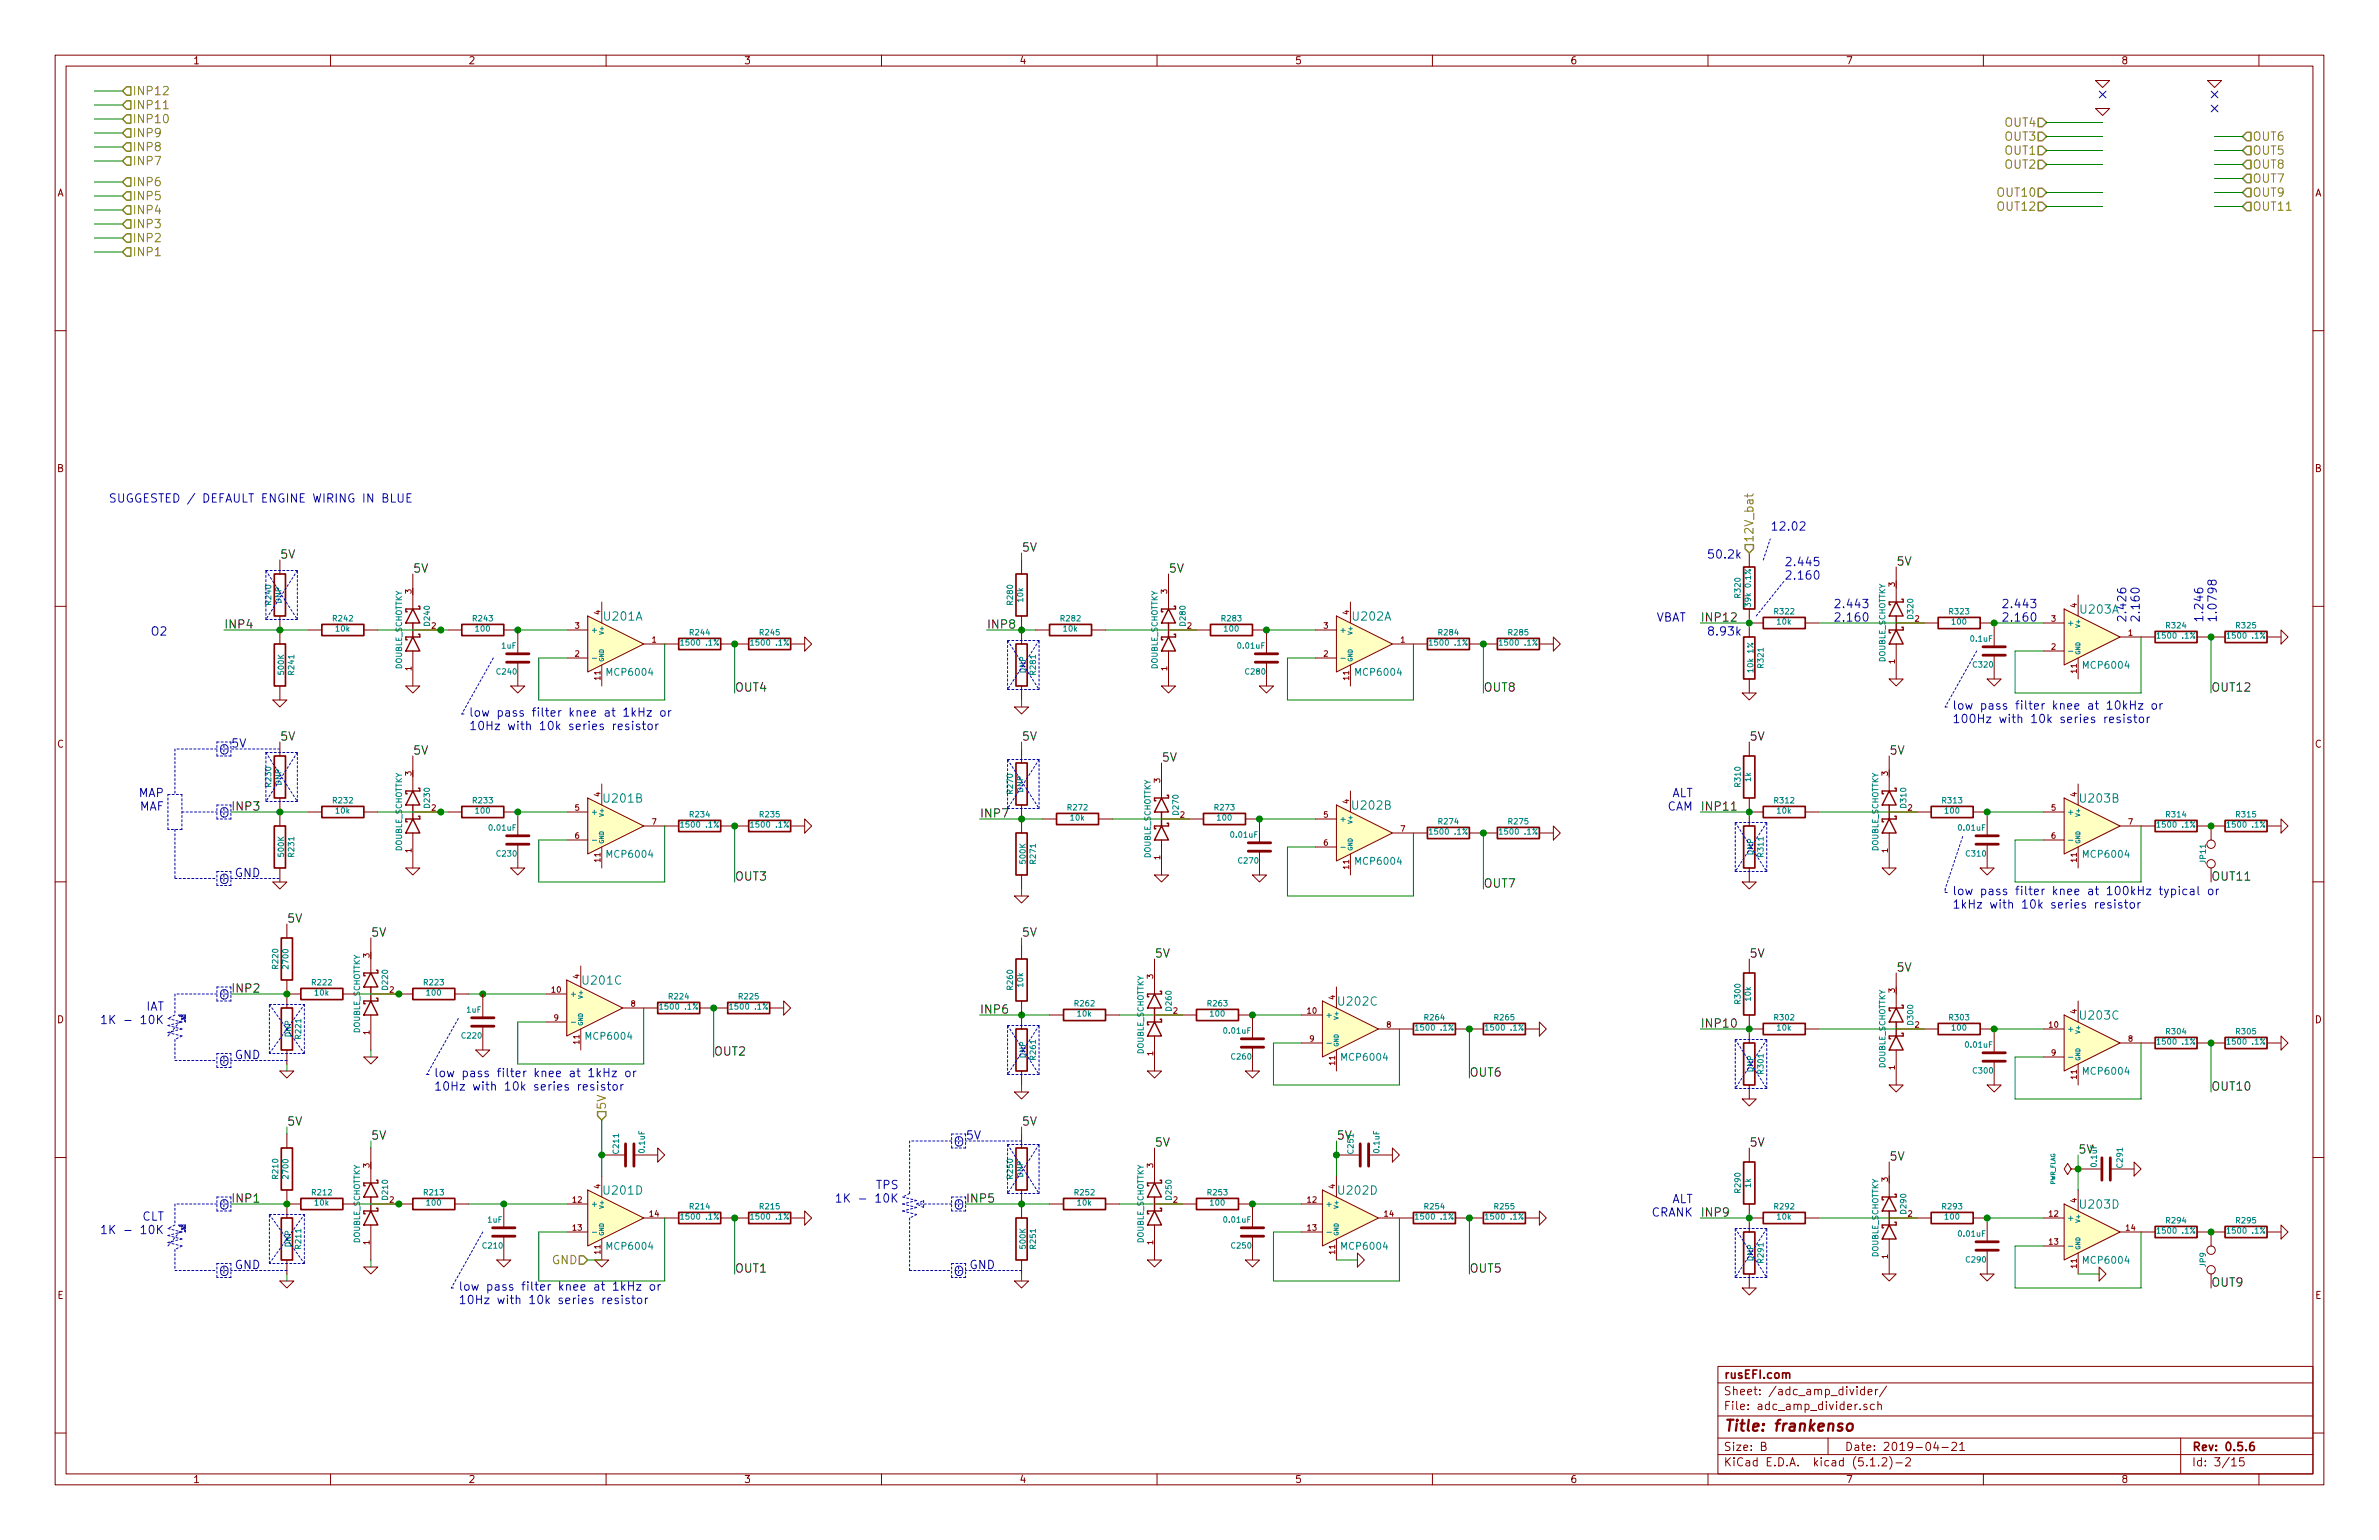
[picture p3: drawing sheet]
<svg xmlns="http://www.w3.org/2000/svg" width="432mm" height="279mm" viewBox="0 0 432 279" stroke-linecap="round" stroke-linejoin="round" font-family="sans-serif">
<defs><g id="words">
<g font-size="3.5" fill="#0000c2">
<text x="39.5" y="136.9">o</text>
<text x="39.5" y="148.4">o</text>
<text x="39.5" y="160.4">o</text>
<text x="39.5" y="181.4">o</text>
<text x="39.5" y="193.4">o</text>
<text x="172.8" y="208.1">o</text>
<text x="39.5" y="219.5">o</text>
<text x="172.8" y="219.5">o</text>
<text x="39.5" y="231.5">o</text>
<text x="172.8" y="231.5">o</text>
</g>
<text font-size="2.8" fill="#840000" x="312.8" y="259.7">Title: frankenso</text>
<g font-size="2.1" fill="#848400">
<text x="24" y="17.3">INP12</text>
<text x="24" y="19.8">INP11</text>
<text x="24" y="22.4">INP10</text>
<text x="364" y="23">OUT4</text>
<text x="24" y="24.9">INP9</text>
<text x="24" y="27.4">INP8</text>
<text x="24" y="30">INP7</text>
<text x="364" y="25.5">OUT3</text>
<text x="364" y="28.1">OUT1</text>
<text x="408.8" y="25.5">OUT6</text>
<text x="408.8" y="28.1">OUT5</text>
<text x="24" y="33.8">INP6</text>
<text x="362.9" y="35.7">OUT10</text>
<text x="364" y="30.6">OUT2</text>
<text x="408.8" y="30.6">OUT8</text>
<text x="408.8" y="33.1">OUT7</text>
<text x="408.8" y="35.7">OUT9</text>
<text x="24" y="36.3">INP5</text>
<text x="24" y="38.9">INP4</text>
<text x="24" y="41.4">INP3</text>
<text x="362.9" y="38.2">OUT12</text>
<text x="408.8" y="38.2">OUT11</text>
<text x="24" y="43.9">INP2</text>
<text x="24" y="46.5">INP1</text>
<text x="318.3" y="98.6" transform="rotate(-90 318.3 98.6)">12V_bat</text>
<text x="110" y="201.4" transform="rotate(-90 110 201.4)">5V</text>
<text x="100.2" y="229.4">GND</text>
</g>
<g font-size="2.1" fill="#0000c2">
<text x="19.7" y="91.2">SUGGESTED / DEFAULT ENGINE WIRING IN BLUE</text>
<text x="310.9" y="101.3">50.2k</text>
<text x="321.3" y="96.3">12.02</text>
<text x="323.8" y="102.7">2.445</text>
<text x="323.8" y="105.2">2.160</text>
<text x="300.3" y="112.8">VBAT</text>
<text x="332.7" y="110.3">2.443</text>
<text x="332.7" y="112.8">2.160</text>
<text x="363.2" y="110.3">2.443</text>
<text x="363.2" y="112.8">2.160</text>
<text x="385.9" y="113" transform="rotate(-90 385.9 113)">2.426</text>
<text x="388.4" y="113" transform="rotate(-90 388.4 113)">2.160</text>
<text x="399.9" y="113" transform="rotate(-90 399.9 113)">1.246</text>
<text x="402.3" y="113" transform="rotate(-90 402.3 113)">1.0798</text>
<text x="27.7" y="115.3">O2</text>
<text x="310.9" y="115.3">8.93k</text>
<text x="85.1" y="130">low pass filter knee at 1kHz or</text>
<text x="354.3" y="128.8">low pass filter knee at 10kHz or</text>
<text x="354.3" y="131.2">100Hz with 10k series resistor</text>
<text x="41.9" y="135.6">5V</text>
<text x="85.1" y="132.5">10Hz with 10k series resistor</text>
<text x="25.1" y="144.6">MAP</text>
<text x="25.2" y="147.1">MAF</text>
<text x="302.5" y="147.1">CAM INP11</text>
<text x="303.2" y="144.6">ALT</text>
<text x="42.5" y="159.1">GND</text>
<text x="354.3" y="162.4">low pass filter knee at 100kHz typical or</text>
<text x="354.3" y="164.8">1kHz with 10k series resistor</text>
<text x="21.4" y="185.8">1K - 10K</text>
<text x="26.4" y="183.4">IAT</text>
<text x="42.5" y="192.2">GND</text>
<text x="78.7" y="195.4">low pass filter knee at 1kHz or</text>
<text x="78.7" y="197.9">10Hz with 10k series resistor</text>
<text x="175.3" y="206.8">5V</text>
<text x="159.1" y="215.7">TPS</text>
<text x="25.7" y="221.5">CLT</text>
<text x="154.7" y="218.2">1K - 10K</text>
<text x="299.7" y="220.7">CRANK</text>
<text x="303.2" y="218.3">ALT</text>
<text x="21.4" y="223.9">1K - 10K</text>
<text x="42.5" y="230.3">GND</text>
<text x="175.9" y="230.3">GND</text>
<text x="83.2" y="234.2">low pass filter knee at 1kHz or</text>
<text x="83.2" y="236.6">10Hz with 10k series resistor</text>
</g>
<g font-size="2.1">
<text x="50.8" y="101.3">5V</text>
<text x="185.4" y="100.1">5V</text>
<text x="74.9" y="103.9">5V</text>
<text x="212.1" y="103.9">5V</text>
<text x="344.2" y="102.6">5V</text>
<text x="308.6" y="112.8">INP12</text>
<text x="40.6" y="114">INP4</text>
<text x="179.1" y="114">INP8</text>
<text x="133.3" y="125.5">OUT4</text>
<text x="269.2" y="125.5">OUT8</text>
<text x="401.3" y="125.5">OUT12</text>
<text x="50.8" y="134.4">5V</text>
<text x="74.9" y="136.9">5V</text>
<text x="185.4" y="134.4">5V</text>
<text x="317.5" y="134.4">5V</text>
<text x="342.9" y="136.9">5V</text>
<text x="210.8" y="138.2">5V</text>
<text x="41.9" y="147.1">INP3</text>
<text x="177.8" y="148.3">INP7</text>
<text x="133.3" y="159.8">OUT3</text>
<text x="269.2" y="161">OUT7</text>
<text x="52.1" y="167.4">5V</text>
<text x="67.3" y="169.9">5V</text>
<text x="185.4" y="169.9">5V</text>
<text x="209.5" y="173.7">5V</text>
<text x="317.5" y="173.7">5V</text>
<text x="344.2" y="176.3">5V</text>
<text x="41.9" y="180.1">INP2</text>
<text x="177.8" y="183.9">INP6</text>
<text x="129.5" y="191.5">OUT2</text>
<text x="308.6" y="186.4">INP10</text>
<text x="266.7" y="195.3">OUT6</text>
<text x="401.3" y="197.9">OUT10</text>
<text x="52.1" y="204.2">5V</text>
<text x="67.3" y="206.8">5V</text>
<text x="185.4" y="204.2">5V</text>
<text x="209.5" y="208">5V</text>
<text x="242.6" y="206.8">5V</text>
<text x="317.5" y="208">5V</text>
<text x="377.2" y="209.3">5V</text>
<text x="342.9" y="210.6">5V</text>
<text x="41.9" y="218.2">INP1</text>
<text x="175.3" y="218.2">INP5</text>
<text x="308.6" y="220.7">INP9</text>
<text x="133.3" y="230.9">OUT1</text>
<text x="266.7" y="230.9">OUT5</text>
</g>
<g font-size="2.1" fill="#008484">
<text x="109.7" y="112.6">U201A</text>
<text x="245.6" y="112.6">U202A</text>
<text x="377.7" y="111.3">U203A</text>
<text x="109.7" y="145.6">U201B</text>
<text x="245.6" y="146.9">U202B</text>
<text x="377.7" y="145.6">U203B</text>
<text x="105.9" y="178.6">U201C</text>
<text x="243.1" y="182.4">U202C</text>
<text x="377.7" y="185">U203C</text>
<text x="109.7" y="216.7">U201D</text>
<text x="243.1" y="216.7">U202D</text>
<text x="377.7" y="219.3">U203D</text>
</g>
<g font-size="2.1" fill="#840000">
<text x="401.3" y="159.8">OUT11</text>
<text x="401.3" y="233.4">OUT9</text>
<text x="312.8" y="250.1">rusEFI.com</text>
<text x="312.8" y="255.8">File: adc_amp_divider.sch</text>
<text x="312.8" y="253.1">Sheet: /adc_amp_divider/</text>
<text x="312.8" y="263.2">Size: B</text>
<text x="334.8" y="263.2">Date: 2019-04-21</text>
<text x="397.8" y="263.2">Rev: 0.5.6</text>
<text x="312.8" y="266">KiCad E.D.A. kicad (5.1.2)-2</text>
<text x="397.8" y="266">Id: 3/15</text>
</g>
<g font-size="1.8" fill="#840000">
<text x="35" y="11.6">1</text>
<text x="85" y="11.6">2</text>
<text x="135" y="11.6">3</text>
<text x="185" y="11.6">4</text>
<text x="235" y="11.6">5</text>
<text x="285" y="11.6">6</text>
<text x="335" y="11.6">7</text>
<text x="385" y="11.6">8</text>
<text x="10.4" y="35.6">A</text>
<text x="420.2" y="35.6">A</text>
<text x="10.4" y="85.6">B</text>
<text x="420.2" y="85.6">B</text>
<text x="10.4" y="135.6">C</text>
<text x="420.2" y="135.6">C</text>
<text x="10.4" y="185.6">D</text>
<text x="420.2" y="185.6">D</text>
<text x="10.4" y="235.6">E</text>
<text x="420.2" y="235.6">E</text>
<text x="35" y="269">1</text>
<text x="85" y="269">2</text>
<text x="135" y="269">3</text>
<text x="185" y="269">4</text>
<text x="235" y="269">5</text>
<text x="285" y="269">6</text>
<text x="335" y="269">7</text>
<text x="385" y="269">8</text>
</g>
<g font-size="1.8" fill="#008484">
<text x="110.4" y="122.6">MCP6004</text>
<text x="246.3" y="122.6">MCP6004</text>
<text x="378.3" y="121.3">MCP6004</text>
<text x="110.4" y="155.6">MCP6004</text>
<text x="378.3" y="155.6">MCP6004</text>
<text x="246.3" y="156.9">MCP6004</text>
<text x="106.6" y="188.6">MCP6004</text>
<text x="243.7" y="192.5">MCP6004</text>
<text x="378.3" y="195">MCP6004</text>
<text x="110.4" y="226.7">MCP6004</text>
<text x="243.7" y="226.7">MCP6004</text>
<text x="378.3" y="229.3">MCP6004</text>
</g>
<g font-size="1.4" fill="#840000">
<text x="74.7" y="107.7" transform="rotate(-90 74.7 107.7)">3</text>
<text x="211.8" y="107.7" transform="rotate(-90 211.8 107.7)">3</text>
<text x="343.9" y="106.4" transform="rotate(-90 343.9 106.4)">3</text>
<text x="109" y="111.5" transform="rotate(-90 109 111.5)">4</text>
<text x="244.9" y="111.5" transform="rotate(-90 244.9 111.5)">4</text>
<text x="347.6" y="112.8">2</text>
<text x="372.4" y="112.8">3</text>
<text x="376.9" y="110.2" transform="rotate(-90 376.9 110.2)">4</text>
<text x="78.4" y="114">2</text>
<text x="104.4" y="119.1">2</text>
<text x="104.4" y="114">3</text>
<text x="118.4" y="116.6">1</text>
<text x="215.5" y="114">2</text>
<text x="240.3" y="119.1">2</text>
<text x="240.3" y="114">3</text>
<text x="254.3" y="116.6">1</text>
<text x="372.4" y="117.9">2</text>
<text x="386.3" y="115.3">1</text>
<text x="74.7" y="121.7" transform="rotate(-90 74.7 121.7)">1</text>
<text x="109" y="123.3" transform="rotate(-90 109 123.3)">11</text>
<text x="211.8" y="121.7" transform="rotate(-90 211.8 121.7)">1</text>
<text x="244.9" y="123.3" transform="rotate(-90 244.9 123.3)">11</text>
<text x="343.9" y="120.4" transform="rotate(-90 343.9 120.4)">1</text>
<text x="376.9" y="122.1" transform="rotate(-90 376.9 122.1)">11</text>
<text x="74.7" y="140.7" transform="rotate(-90 74.7 140.7)">3</text>
<text x="210.6" y="142" transform="rotate(-90 210.6 142)">3</text>
<text x="342.6" y="140.7" transform="rotate(-90 342.6 140.7)">3</text>
<text x="78.4" y="147.1">2</text>
<text x="104.4" y="147.1">5</text>
<text x="109" y="144.5" transform="rotate(-90 109 144.5)">4</text>
<text x="118.4" y="149.6">7</text>
<text x="214.2" y="148.3">2</text>
<text x="240.3" y="148.3">5</text>
<text x="244.9" y="145.8" transform="rotate(-90 244.9 145.8)">4</text>
<text x="346.3" y="147.1">2</text>
<text x="372.4" y="147.1">5</text>
<text x="376.9" y="144.5" transform="rotate(-90 376.9 144.5)">4</text>
<text x="386.3" y="149.6">7</text>
<text x="74.7" y="154.7" transform="rotate(-90 74.7 154.7)">1</text>
<text x="104.4" y="152.1">6</text>
<text x="210.6" y="156" transform="rotate(-90 210.6 156)">1</text>
<text x="240.3" y="153.4">6</text>
<text x="254.3" y="150.9">7</text>
<text x="342.6" y="154.7" transform="rotate(-90 342.6 154.7)">1</text>
<text x="372.4" y="152.1">6</text>
<text x="109" y="156.4" transform="rotate(-90 109 156.4)">11</text>
<text x="244.9" y="157.6" transform="rotate(-90 244.9 157.6)">11</text>
<text x="376.9" y="156.4" transform="rotate(-90 376.9 156.4)">11</text>
<text x="67.1" y="173.7" transform="rotate(-90 67.1 173.7)">3</text>
<text x="105.2" y="177.5" transform="rotate(-90 105.2 177.5)">4</text>
<text x="209.3" y="177.5" transform="rotate(-90 209.3 177.5)">3</text>
<text x="70.7" y="180.1">2</text>
<text x="100.2" y="180.1">10</text>
<text x="100.6" y="185.2">9</text>
<text x="114.6" y="182.6">8</text>
<text x="213" y="183.9">2</text>
<text x="237.3" y="183.9">10</text>
<text x="242.3" y="181.4" transform="rotate(-90 242.3 181.4)">4</text>
<text x="343.9" y="180.1" transform="rotate(-90 343.9 180.1)">3</text>
<text x="376.9" y="183.9" transform="rotate(-90 376.9 183.9)">4</text>
<text x="67.1" y="187.7" transform="rotate(-90 67.1 187.7)">1</text>
<text x="105.2" y="189.4" transform="rotate(-90 105.2 189.4)">11</text>
<text x="209.3" y="191.5" transform="rotate(-90 209.3 191.5)">1</text>
<text x="237.7" y="189">9</text>
<text x="251.7" y="186.4">8</text>
<text x="347.6" y="186.4">2</text>
<text x="372" y="186.4">10</text>
<text x="372.4" y="191.5">9</text>
<text x="386.3" y="189">8</text>
<text x="242.3" y="193.2" transform="rotate(-90 242.3 193.2)">11</text>
<text x="343.9" y="194.1" transform="rotate(-90 343.9 194.1)">1</text>
<text x="376.9" y="195.7" transform="rotate(-90 376.9 195.7)">11</text>
<text x="67.1" y="211.8" transform="rotate(-90 67.1 211.8)">3</text>
<text x="109" y="215.6" transform="rotate(-90 109 215.6)">4</text>
<text x="209.3" y="211.8" transform="rotate(-90 209.3 211.8)">3</text>
<text x="242.3" y="215.6" transform="rotate(-90 242.3 215.6)">4</text>
<text x="342.6" y="214.4" transform="rotate(-90 342.6 214.4)">3</text>
<text x="70.7" y="218.2">2</text>
<text x="104" y="218.2">12</text>
<text x="118" y="220.7">14</text>
<text x="213" y="218.2">2</text>
<text x="237.3" y="218.2">12</text>
<text x="251.3" y="220.7">14</text>
<text x="346.3" y="220.7">2</text>
<text x="372" y="220.7">12</text>
<text x="376.9" y="218.2" transform="rotate(-90 376.9 218.2)">4</text>
<text x="67.1" y="225.8" transform="rotate(-90 67.1 225.8)">1</text>
<text x="104" y="223.3">13</text>
<text x="109" y="227.5" transform="rotate(-90 109 227.5)">11</text>
<text x="209.3" y="225.8" transform="rotate(-90 209.3 225.8)">1</text>
<text x="237.3" y="223.3">13</text>
<text x="242.3" y="227.5" transform="rotate(-90 242.3 227.5)">11</text>
<text x="372" y="225.8">13</text>
<text x="385.9" y="223.3">14</text>
<text x="342.6" y="228.3" transform="rotate(-90 342.6 228.3)">1</text>
<text x="376.9" y="230" transform="rotate(-90 376.9 230)">11</text>
</g>
<g font-size="1.4" fill="#008484">
<text x="49.2" y="109.6" transform="rotate(-90 49.2 109.6)">R240</text>
<text x="51.1" y="109.5" transform="rotate(-90 51.1 109.5)">DNP</text>
<text x="60.6" y="112.7">R242</text>
<text x="78" y="113.4" transform="rotate(-90 78 113.4)">D240</text>
<text x="86" y="112.7">R243</text>
<text x="183.8" y="109.6" transform="rotate(-90 183.8 109.6)">R280</text>
<text x="185.7" y="109.1" transform="rotate(-90 185.7 109.1)">10k</text>
<text x="192.6" y="112.7">R282</text>
<text x="215.2" y="113.4" transform="rotate(-90 215.2 113.4)">D280</text>
<text x="221.8" y="112.7">R283</text>
<text x="315.9" y="108.4" transform="rotate(-90 315.9 108.4)">R320</text>
<text x="317.8" y="109.7" transform="rotate(-90 317.8 109.7)">39k 0.1%</text>
<text x="322.2" y="111.5">R322</text>
<text x="322.6" y="113.3">10k</text>
<text x="347.3" y="112.2" transform="rotate(-90 347.3 112.2)">D320</text>
<text x="353.9" y="111.5">R323</text>
<text x="354.4" y="113.3">100</text>
<text x="375.2" y="113.5">+</text>
<text x="393.3" y="114">R324</text>
<text x="406" y="114">R325</text>
<text x="61" y="114.6">10k</text>
<text x="86.4" y="114.6">100</text>
<text x="91.1" y="117.7">1uF</text>
<text x="107.2" y="114.8">+</text>
<text x="124" y="117.1">1500 .1%</text>
<text x="125.3" y="115.3">R244</text>
<text x="136.7" y="117.1">1500 .1%</text>
<text x="138" y="115.3">R245</text>
<text x="193.1" y="114.6">10k</text>
<text x="222.3" y="114.6">100</text>
<text x="224.8" y="117.7">0.01uF</text>
<text x="243.1" y="114.8">+</text>
<text x="259.9" y="117.1">1500 .1%</text>
<text x="261.2" y="115.3">R284</text>
<text x="272.6" y="117.1">1500 .1%</text>
<text x="273.9" y="115.3">R285</text>
<text x="357.8" y="116.4">0.1uF</text>
<text x="392" y="115.8">1500 .1%</text>
<text x="404.7" y="115.8">1500 .1%</text>
<text x="51.5" y="122.3" transform="rotate(-90 51.5 122.3)">500K</text>
<text x="53.4" y="122.3" transform="rotate(-90 53.4 122.3)">R241</text>
<text x="72.9" y="121.6" transform="rotate(-90 72.9 121.6)">DOUBLE_SCHOTTKY</text>
<text x="90.3" y="122.4">C240</text>
<text x="186.2" y="122.1" transform="rotate(-90 186.2 122.1)">DNP</text>
<text x="188" y="122.3" transform="rotate(-90 188 122.3)">R281</text>
<text x="210.1" y="121.6" transform="rotate(-90 210.1 121.6)">DOUBLE_SCHOTTKY</text>
<text x="226.2" y="122.4">C280</text>
<text x="318.2" y="121.7" transform="rotate(-90 318.2 121.7)">10k 1%</text>
<text x="320.1" y="121.1" transform="rotate(-90 320.1 121.1)">R321</text>
<text x="342.2" y="120.3" transform="rotate(-90 342.2 120.3)">DOUBLE_SCHOTTKY</text>
<text x="358.2" y="121.1">C320</text>
<text x="49.2" y="142.6" transform="rotate(-90 49.2 142.6)">R230</text>
<text x="51.1" y="142.5" transform="rotate(-90 51.1 142.5)">DNP</text>
<text x="183.8" y="143.9" transform="rotate(-90 183.8 143.9)">R270</text>
<text x="185.7" y="143.8" transform="rotate(-90 185.7 143.8)">DNP</text>
<text x="315.9" y="142.6" transform="rotate(-90 315.9 142.6)">R310</text>
<text x="317.8" y="141.8" transform="rotate(-90 317.8 141.8)">1k</text>
<text x="60.6" y="145.7">R232</text>
<text x="61" y="147.6">10k</text>
<text x="78" y="146.5" transform="rotate(-90 78 146.5)">D230</text>
<text x="86" y="145.7">R233</text>
<text x="86.4" y="147.6">100</text>
<text x="107.2" y="147.8">+</text>
<text x="125.3" y="148.3">R234</text>
<text x="138" y="148.3">R235</text>
<text x="193.9" y="147">R272</text>
<text x="194.4" y="148.9">10k</text>
<text x="213.9" y="147.7" transform="rotate(-90 213.9 147.7)">D270</text>
<text x="220.6" y="147">R273</text>
<text x="221.1" y="148.9">100</text>
<text x="243.1" y="149.1">+</text>
<text x="261.2" y="149.6">R274</text>
<text x="273.9" y="149.6">R275</text>
<text x="322.2" y="145.7">R312</text>
<text x="322.6" y="147.6">10k</text>
<text x="346" y="146.5" transform="rotate(-90 346 146.5)">D310</text>
<text x="352.7" y="145.7">R313</text>
<text x="353.1" y="147.6">100</text>
<text x="375.2" y="147.8">+</text>
<text x="393.3" y="148.3">R314</text>
<text x="406" y="148.3">R315</text>
<text x="51.5" y="155.3" transform="rotate(-90 51.5 155.3)">500K</text>
<text x="53.4" y="155.3" transform="rotate(-90 53.4 155.3)">R231</text>
<text x="72.9" y="154.6" transform="rotate(-90 72.9 154.6)">DOUBLE_SCHOTTKY</text>
<text x="88.9" y="150.7">0.01uF</text>
<text x="90.3" y="155.4">C230</text>
<text x="124" y="150.1">1500 .1%</text>
<text x="136.7" y="150.1">1500 .1%</text>
<text x="208.8" y="155.9" transform="rotate(-90 208.8 155.9)">DOUBLE_SCHOTTKY</text>
<text x="223.5" y="152">0.01uF</text>
<text x="259.9" y="151.4">1500 .1%</text>
<text x="272.6" y="151.4">1500 .1%</text>
<text x="318.2" y="155.1" transform="rotate(-90 318.2 155.1)">DNP</text>
<text x="320.1" y="155.3" transform="rotate(-90 320.1 155.3)">R311</text>
<text x="340.9" y="154.6" transform="rotate(-90 340.9 154.6)">DOUBLE_SCHOTTKY</text>
<text x="355.6" y="150.7">0.01uF</text>
<text x="357" y="155.4">C310</text>
<text x="392" y="150.1">1500 .1%</text>
<text x="404.7" y="150.1">1500 .1%</text>
<text x="186.2" y="156.6" transform="rotate(-90 186.2 156.6)">500K</text>
<text x="188" y="156.6" transform="rotate(-90 188 156.6)">R271</text>
<text x="224.9" y="156.7">C270</text>
<text x="400.4" y="156.6" transform="rotate(-90 400.4 156.6)">JP11</text>
<text x="50.5" y="175.7" transform="rotate(-90 50.5 175.7)">R220</text>
<text x="52.3" y="175.6" transform="rotate(-90 52.3 175.6)">2700</text>
<text x="56.7" y="178.8">R222</text>
<text x="70.4" y="179.5" transform="rotate(-90 70.4 179.5)">D220</text>
<text x="77.1" y="178.8">R223</text>
<text x="183.8" y="179.5" transform="rotate(-90 183.8 179.5)">R260</text>
<text x="185.7" y="179" transform="rotate(-90 185.7 179)">10k</text>
<text x="57.2" y="180.6">10k</text>
<text x="77.5" y="180.6">100</text>
<text x="84.8" y="183.7">1uF</text>
<text x="103.4" y="180.8">+</text>
<text x="120.2" y="183.2">1500 .1%</text>
<text x="121.5" y="181.3">R224</text>
<text x="132.9" y="183.2">1500 .1%</text>
<text x="134.2" y="181.3">R225</text>
<text x="195.2" y="182.6">R262</text>
<text x="195.6" y="184.4">10k</text>
<text x="212.6" y="183.3" transform="rotate(-90 212.6 183.3)">D260</text>
<text x="219.3" y="182.6">R263</text>
<text x="219.8" y="184.4">100</text>
<text x="240.5" y="184.7">+</text>
<text x="258.7" y="185.1">R264</text>
<text x="271.4" y="185.1">R265</text>
<text x="315.9" y="182" transform="rotate(-90 315.9 182)">R300</text>
<text x="317.8" y="181.5" transform="rotate(-90 317.8 181.5)">10k</text>
<text x="322.2" y="185.1">R302</text>
<text x="347.3" y="185.8" transform="rotate(-90 347.3 185.8)">D300</text>
<text x="353.9" y="185.1">R303</text>
<text x="52.8" y="188.2" transform="rotate(-90 52.8 188.2)">DNP</text>
<text x="54.7" y="188.4" transform="rotate(-90 54.7 188.4)">R221</text>
<text x="65.3" y="187.6" transform="rotate(-90 65.3 187.6)">DOUBLE_SCHOTTKY</text>
<text x="83.9" y="188.4">C220</text>
<text x="186.2" y="192" transform="rotate(-90 186.2 192)">DNP</text>
<text x="207.6" y="191.4" transform="rotate(-90 207.6 191.4)">DOUBLE_SCHOTTKY</text>
<text x="222.3" y="187.5">0.01uF</text>
<text x="257.4" y="187">1500 .1%</text>
<text x="270.1" y="187">1500 .1%</text>
<text x="322.6" y="187">10k</text>
<text x="354.4" y="187">100</text>
<text x="356.9" y="190.1">0.01uF</text>
<text x="375.2" y="187.2">+</text>
<text x="392" y="189.5">1500 .1%</text>
<text x="393.3" y="187.7">R304</text>
<text x="404.7" y="189.5">1500 .1%</text>
<text x="406" y="187.7">R305</text>
<text x="188" y="192.2" transform="rotate(-90 188 192.2)">R261</text>
<text x="223.6" y="192.2">C260</text>
<text x="318.2" y="194.5" transform="rotate(-90 318.2 194.5)">DNP</text>
<text x="320.1" y="194.7" transform="rotate(-90 320.1 194.7)">R301</text>
<text x="342.2" y="194" transform="rotate(-90 342.2 194)">DOUBLE_SCHOTTKY</text>
<text x="358.2" y="194.8">C300</text>
<text x="112.3" y="209.2" transform="rotate(-90 112.3 209.2)">C211</text>
<text x="117" y="209.1" transform="rotate(-90 117 209.1)">0.1uF</text>
<text x="245.7" y="209.2" transform="rotate(-90 245.7 209.2)">C251</text>
<text x="250.4" y="209.1" transform="rotate(-90 250.4 209.1)">0.1uF</text>
<text x="50.5" y="213.8" transform="rotate(-90 50.5 213.8)">R210</text>
<text x="52.3" y="213.7" transform="rotate(-90 52.3 213.7)">2700</text>
<text x="183.8" y="213.8" transform="rotate(-90 183.8 213.8)">R250</text>
<text x="185.7" y="213.6" transform="rotate(-90 185.7 213.6)">DNP</text>
<text x="317.8" y="215.4" transform="rotate(-90 317.8 215.4)">1k</text>
<text x="380.6" y="211.6" transform="rotate(-90 380.6 211.6)">0.1uF</text>
<text x="385.3" y="211.7" transform="rotate(-90 385.3 211.7)">C291</text>
<text x="56.7" y="216.9">R212</text>
<text x="57.2" y="218.7">10k</text>
<text x="70.4" y="217.6" transform="rotate(-90 70.4 217.6)">D210</text>
<text x="77.1" y="216.9">R213</text>
<text x="77.5" y="218.7">100</text>
<text x="88.6" y="221.8">1uF</text>
<text x="107.2" y="218.9">+</text>
<text x="124" y="221.3">1500 .1%</text>
<text x="125.3" y="219.4">R214</text>
<text x="136.7" y="221.3">1500 .1%</text>
<text x="138" y="219.4">R215</text>
<text x="195.2" y="216.9">R252</text>
<text x="195.6" y="218.7">10k</text>
<text x="212.6" y="217.6" transform="rotate(-90 212.6 217.6)">D250</text>
<text x="219.3" y="216.9">R253</text>
<text x="219.8" y="218.7">100</text>
<text x="222.3" y="221.8">0.01uF</text>
<text x="240.5" y="218.9">+</text>
<text x="257.4" y="221.3">1500 .1%</text>
<text x="258.7" y="219.4">R254</text>
<text x="270.1" y="221.3">1500 .1%</text>
<text x="271.4" y="219.4">R255</text>
<text x="315.9" y="216.3" transform="rotate(-90 315.9 216.3)">R290</text>
<text x="322.2" y="219.4">R292</text>
<text x="322.6" y="221.3">10k</text>
<text x="346" y="220.1" transform="rotate(-90 346 220.1)">D290</text>
<text x="352.7" y="219.4">R293</text>
<text x="353.1" y="221.3">100</text>
<text x="375.2" y="221.5">+</text>
<text x="393.3" y="221.9">R294</text>
<text x="406" y="221.9">R295</text>
<text x="52.8" y="226.3" transform="rotate(-90 52.8 226.3)">DNP</text>
<text x="54.7" y="226.5" transform="rotate(-90 54.7 226.5)">R211</text>
<text x="65.3" y="225.7" transform="rotate(-90 65.3 225.7)">DOUBLE_SCHOTTKY</text>
<text x="87.7" y="226.5">C210</text>
<text x="186.2" y="226.4" transform="rotate(-90 186.2 226.4)">500K</text>
<text x="188" y="226.5" transform="rotate(-90 188 226.5)">R251</text>
<text x="207.6" y="225.7" transform="rotate(-90 207.6 225.7)">DOUBLE_SCHOTTKY</text>
<text x="223.6" y="226.5">C250</text>
<text x="355.6" y="224.4">0.01uF</text>
<text x="392" y="223.8">1500 .1%</text>
<text x="404.7" y="223.8">1500 .1%</text>
<text x="318.2" y="228.8" transform="rotate(-90 318.2 228.8)">DNP</text>
<text x="320.1" y="229" transform="rotate(-90 320.1 229)">R291</text>
<text x="340.9" y="228.2" transform="rotate(-90 340.9 228.2)">DOUBLE_SCHOTTKY</text>
<text x="357" y="229.1">C290</text>
<text x="400.4" y="229.8" transform="rotate(-90 400.4 229.8)">JP9</text>
</g>
<g font-size="1.1" fill="#008484">
<text x="377.6" y="113.6" transform="rotate(-90 377.6 113.6)">V+</text>
<text x="109.6" y="114.9" transform="rotate(-90 109.6 114.9)">V+</text>
<text x="245.5" y="114.9" transform="rotate(-90 245.5 114.9)">V+</text>
<text x="377.6" y="118.9" transform="rotate(-90 377.6 118.9)">GND</text>
<text x="109.6" y="120.1" transform="rotate(-90 109.6 120.1)">GND</text>
<text x="245.5" y="120.1" transform="rotate(-90 245.5 120.1)">GND</text>
<text x="109.6" y="147.9" transform="rotate(-90 109.6 147.9)">V+</text>
<text x="245.5" y="149.1" transform="rotate(-90 245.5 149.1)">V+</text>
<text x="377.6" y="147.9" transform="rotate(-90 377.6 147.9)">V+</text>
<text x="109.6" y="153.2" transform="rotate(-90 109.6 153.2)">GND</text>
<text x="245.5" y="154.4" transform="rotate(-90 245.5 154.4)">GND</text>
<text x="377.6" y="153.2" transform="rotate(-90 377.6 153.2)">GND</text>
<text x="105.8" y="180.9" transform="rotate(-90 105.8 180.9)">V+</text>
<text x="243" y="184.7" transform="rotate(-90 243 184.7)">V+</text>
<text x="105.8" y="186.2" transform="rotate(-90 105.8 186.2)">GND</text>
<text x="243" y="190" transform="rotate(-90 243 190)">GND</text>
<text x="377.6" y="187.2" transform="rotate(-90 377.6 187.2)">V+</text>
<text x="377.6" y="192.5" transform="rotate(-90 377.6 192.5)">GND</text>
<text x="373" y="215.1" transform="rotate(-90 373 215.1)">PWR_FLAG</text>
<text x="109.6" y="219" transform="rotate(-90 109.6 219)">V+</text>
<text x="243" y="219" transform="rotate(-90 243 219)">V+</text>
<text x="377.6" y="221.5" transform="rotate(-90 377.6 221.5)">V+</text>
<text x="109.6" y="224.3" transform="rotate(-90 109.6 224.3)">GND</text>
<text x="243" y="224.3" transform="rotate(-90 243 224.3)">GND</text>
<text x="377.6" y="226.8" transform="rotate(-90 377.6 226.8)">GND</text>
</g>
</g></defs>
<g fill="none" stroke="#840000" stroke-width=".18">
<path d="M10 10h411.8v259.4h-411.8zM12 12h407.8v255.4h-407.8zM60 10v2M110 10v2M160 10v2M210 10v2M260 10v2M310 10v2M360 10v2M380.4 19.7h2.5l-1.3 1.3zM380.4 14.6h2.5l-1.3 1.3zM400.7 14.6h2.5l-1.2 1.3z"/>
<path d="M410 10v2M10 60h2M419.8 60h2M10 110h2M50.8 101.6v2.5M50.8 111.8v5M55.9 114.3h2.5M66 114.3h2.6M74.9 114.3h5.1M74.9 104.1v6.4M74.9 118.1v6.4M81.3 114.3h2.5"/>
<path d="M91.4 114.3h2.6v4.3M102.9 114.3h3.8M102.9 119.4h3.8M106.7 111.8l10.1 5-10.1 5.1zM109.2 109.2v3.8M116.8 116.8h6.4M130.8 116.8h5.1M143.5 116.8h2.5M146 115.6l1.3 1.2-1.3 1.3zM185.4 101.6v2.5M185.4 111.8v5M188 114.3h2.5"/>
<path d="M198.1 114.3h2.6M212.1 114.3h7.6M212.1 104.1v6.4M212.1 118.1v6.4M227.3 114.3h2.6v4.3M238.8 114.3h3.8M238.8 119.4h3.8M242.6 111.8l10.1 5-10.1 5.1zM245.1 109.2v3.8M252.7 116.8h6.4M266.7 116.8h5.1M279.4 116.8h2.5"/>
<path d="M281.9 115.6l1.3 1.2-1.3 1.3zM317.5 100.3v2.6M317.5 110.5v5.1M317.5 113h2.5M327.7 113h2.5M344.2 102.9v6.3M344.2 116.8v6.4M344.2 113h7.6M359.4 113h2.5v4.3M361.9 118.9v4.3M370.8 113h3.8M370.8 118.1h3.8"/>
<path d="M374.6 110.5l10.2 5.1-10.2 5.1zM377.2 108v3.8M377.2 119.4v3.8M384.8 115.6h6.4M398.8 115.6h5.1M411.5 115.6h2.5M414 114.3l1.3 1.3-1.3 1.2zM419.8 110h2M49.5 127h2.6l-1.3 1.3zM50.8 124.5v2.5M50.8 134.6v2.6M73.7 124.5h2.5l-1.3 1.2z"/>
<path d="M74.9 137.2v6.3M92.7 124.5h2.5l-1.2 1.2zM94 120.1v4.4M109.2 120.7v3.8M184.1 128.3h2.6l-1.3 1.2zM185.4 124.5v2.5M185.4 135.9v2.5M210.8 124.5h2.6l-1.3 1.2zM210.8 138.4v6.4M228.6 124.5h2.5l-1.2 1.2zM229.9 120.1v4.4M245.1 120.7v3.8"/>
<path d="M316.2 125.7h2.6l-1.3 1.3zM317.5 123.2v2.5M317.5 134.6v2.6M342.9 123.2h2.5l-1.2 1.3zM342.9 137.2v6.3M360.7 123.2h2.5l-1.3 1.3zM10 160h2M50.8 144.8v5.1M50.8 157.5v2.5M55.9 147.3h2.5M66 147.3h2.6M73.7 157.5h2.5l-1.3 1.3z"/>
<path d="M74.9 147.3h5.1M74.9 151.1v6.4M81.3 147.3h2.5M91.4 147.3h2.6v4.3M92.7 157.5h2.5l-1.2 1.3zM94 153.2v4.3M102.9 147.3h3.8M102.9 152.4h3.8M106.7 144.8l10.1 5.1-10.1 5zM109.2 142.2v3.9M109.2 153.7v3.8M116.8 149.9h6.4"/>
<path d="M130.8 149.9h5.1M143.5 149.9h2.5M146 148.6l1.3 1.3-1.3 1.2zM185.4 146.1v5M185.4 158.8v2.5M189.2 148.6h2.6M199.4 148.6h2.5M209.5 158.8h2.6l-1.3 1.2zM210.8 148.6h7.6M210.8 152.4v6.4M226.1 148.6h2.5v4.3M227.3 158.8h2.6l-1.3 1.2z"/>
<path d="M228.6 154.4v4.4M238.8 148.6h3.8M238.8 153.7h3.8M242.6 146.1l10.1 5-10.1 5.1zM245.1 143.5v3.8M245.1 154.9v3.9M252.7 151.1h6.4M266.7 151.1h5.1M279.4 151.1h2.5M281.9 149.9l1.3 1.2-1.3 1.3zM317.5 147.3h2.5M317.5 144.8v5.1"/>
<path d="M317.5 157.5v2.5M327.7 147.3h2.5M341.6 157.5h2.6l-1.3 1.3zM342.9 147.3h7.6M342.9 151.1v6.4M358.1 147.3h2.6v4.3M359.4 157.5h2.5l-1.2 1.3zM360.7 153.2v4.3M370.8 147.3h3.8M370.8 152.4h3.8M374.6 144.8l10.2 5.1-10.2 5zM377.2 142.2v3.9"/>
<path d="M377.2 153.7v3.8M384.8 149.9h6.4M398.8 149.9h5.1M401.3 149.9v2.5M411.5 149.9h2.5M414 148.6l1.3 1.3-1.3 1.2zM419.8 160h2M49.5 160h2.6l-1.3 1.3zM52.1 167.6v2.6M52.1 177.8v5.1M67.3 170.2v6.3M102.9 177.8l10.1 5.1-10.1 5.1z"/>
<path d="M105.4 175.3v3.8M184.1 162.6h2.6l-1.3 1.2zM185.4 171.5v2.5M209.5 174v6.3M242.6 179.1v3.8M316.2 160h2.6l-1.3 1.3zM317.5 174v2.5M344.2 176.5v6.4M50.8 194.3h2.5l-1.2 1.3zM52.1 190.5v2.5M52.1 180.3h2.5M62.2 180.3h2.6"/>
<path d="M66 191.8h2.6l-1.3 1.2zM67.3 180.3h7.6M67.3 184.2v6.3M82.5 180.3h2.6M86.4 190.5h2.5l-1.3 1.3zM87.6 180.3v4.4M87.6 186.2v4.3M99.1 180.3h3.8M99.1 185.4h3.8M105.4 186.7v3.8M113 182.9h6.4M127 182.9h5.1"/>
<path d="M139.7 182.9h2.5M142.2 181.6l1.3 1.3-1.3 1.3zM184.1 198.1h2.6l-1.3 1.3zM185.4 181.6v5.1M185.4 194.3v2.6M190.5 184.2h2.5M200.7 184.2h2.5M208.3 194.3h2.5l-1.3 1.3zM209.5 184.2h7.7M209.5 188v6.3M224.8 184.2h2.5v4.3M226.1 194.3h2.5l-1.3 1.3z"/>
<path d="M227.3 190v4.3M236.2 184.2h3.8M236.2 189.2h3.8M240 181.6l10.2 5.1-10.2 5.1zM242.6 190.5v3.8M250.2 186.7h6.3M264.2 186.7h5M276.9 186.7h2.5M279.4 185.4l1.3 1.3-1.3 1.3zM316.2 199.4h2.6l-1.3 1.3zM317.5 186.7h2.5M317.5 184.2v5"/>
<path d="M317.5 196.9v2.5M327.7 186.7h2.5M342.9 196.9h2.5l-1.2 1.2zM344.2 186.7h7.6M344.2 190.5v6.4M359.4 186.7h2.5v4.3M360.7 196.9h2.5l-1.3 1.2zM361.9 192.5v4.4M370.8 186.7h3.8M370.8 191.8h3.8M374.6 184.2l10.2 5-10.2 5.1zM377.2 181.6v3.8"/>
<path d="M377.2 193v3.9M384.8 189.2h6.4M398.8 189.2h5.1M411.5 189.2h2.5M414 188l1.3 1.2-1.3 1.3zM10 210h2M52.1 205.7v2.6M52.1 215.9v5.1M52.1 218.4h2.5M62.2 218.4h2.6M67.3 218.4h7.6M67.3 208.3v6.3"/>
<path d="M82.5 218.4h2.6M91.4 218.4v4.4M102.9 218.4h3.8M106.7 215.9l10.1 5.1-10.1 5.1zM109.2 209.6h4.3M109.2 213.4v3.8M115.1 209.6h4.3M119.4 208.3l1.2 1.3-1.2 1.2zM146 219.7l1.3 1.3-1.3 1.3zM185.4 205.7v2.6M185.4 215.9v5.1M190.5 218.4h2.5"/>
<path d="M200.7 218.4h2.5M209.5 218.4h7.7M209.5 208.3v6.3M224.8 218.4h2.5v4.4M236.2 218.4h3.8M240 215.9l10.2 5.1-10.2 5.1zM242.6 209.6h4.3M242.6 213.4v3.8M248.4 209.6h4.3M252.7 208.3l1.3 1.3-1.3 1.2zM279.4 219.7l1.3 1.3-1.3 1.3zM317.5 208.3v2.5"/>
<path d="M317.5 218.4v5.1M342.9 210.8v6.4M374.6 218.4l10.2 5.1-10.2 5.1zM375.9 212.1l-.6-1-.7 1 .7 1 .6-1h1.3M377.2 212.1h.1M377.2 212.1h4.3M377.2 215.9v3.8M383 212.1h4.3M387.3 210.8l1.3 1.3-1.3 1.3zM419.8 210h2M50.8 232.4h2.5l-1.2 1.3zM52.1 228.6v2.5"/>
<path d="M66 229.9h2.6l-1.3 1.2zM67.3 222.3v6.3M90.2 228.6h2.5l-1.3 1.3zM91.4 224.3v4.3M102.9 223.5h3.8M107.9 228.6h2.6l-1.3 1.3zM109.2 224.8v3.8M116.8 221h6.4M130.8 221h5.1M143.5 221h2.5M184.1 232.4h2.6l-1.3 1.3zM185.4 228.6v2.5"/>
<path d="M208.3 228.6h2.5l-1.3 1.3zM209.5 222.3v6.3M226.1 228.6h2.5l-1.3 1.3zM227.3 224.3v4.3M236.2 223.5h3.8M242.6 224.8v3.8M246.4 227.3l1.2 1.3-1.2 1.3zM250.2 221h6.3M264.2 221h5M276.9 221h2.5M316.2 233.7h2.6l-1.3 1.3zM317.5 221h2.5"/>
<path d="M317.5 231.1v2.6M327.7 221h2.5M341.6 231.1h2.6l-1.3 1.3zM342.9 221h7.6M342.9 224.8v6.3M358.1 221h2.6v4.3M359.4 231.1h2.5l-1.2 1.3zM360.7 226.8v4.3M370.8 221h3.8M370.8 226.1h3.8M377.2 227.3v3.8M381 229.9l1.3 1.2-1.3 1.3z"/>
<path d="M384.8 223.5h6.4M398.8 223.5h5.1M401.3 223.5v2.6M411.5 223.5h2.5M414 222.3l1.3 1.2-1.3 1.3zM10 260h2M311.8 247.9h108v19.5h-108zM311.8 256.9h108M311.8 250.9h108M337.6 255.6v.2M338.4 252.1h-.4l-.3 .2 .1 .6 .2 .2 .4-.1M338.4 251.6v1.5"/>
<path d="M338.8 254.8h-.3l-.2 .2 .1 .2 .4 .1v.4h-.5M339.1 252.6l.7-.2-.1-.3h-.4l-.2 .2v.7h.6M340.2 254.8h-.4l-.3 .2v.6l.3 .2 .4-.1M340.4 252.1v1M340.8 254.9l.2-.1h.4l.1 1M340.8 252.1l-.4 .2M340.8 254.3v1.5M342.4 251.5l-1.3 1.9M419.8 260h2M60 267.4v2M110 267.4v2M160 267.4v2"/>
<path d="M210 267.4v2M260 267.4v2M310 267.4v2M311.8 263.9h108M311.8 260.9h108M319.7 262.4l.7-.1 .1-.2-.1-.4h-.7v1.5h.6l.3-.3a.41 .41 0 0 0-.4-.5M331.8 260.9v3M339.5 266h.8M341 265.8v.2M341.6 264.6l.2-.1h.4l.2 .1 .1 .3-.1 .2-.8 .9h.9M343 264.3a1.71 1.71 0 0 1 0 2.2M344.1 265.4h1.2"/>
<path d="M345.9 264.6l.6-.1 .3 .4-1 1.1h1M351.4 261.6l-.4 1.1h.9M351.7 262.2v1M352.5 262.6h1.1M354.3 261.8l.2-.1h.3l.3 .1v.3v.2l-.9 .9h.9M355.7 262.1l.4-.4v1.5M355.7 263.2h.9M360 267.4v2M395.8 260.9v6.5M405.1 264.9l.4-.4v1.5M405.1 266h.8M407.3 264.5h-.7l-.1 .7 .2-.2 .5 .1 .1 .2v.5l-.2 .2-.6-.2"/>
<path d="M410 267.4v2"/>
<circle cx="401.3" cy="156.7" r=".76"/>
<circle cx="401.3" cy="153.2" r=".76"/>
<circle cx="401.3" cy="230.4" r=".76"/>
<circle cx="401.3" cy="226.8" r=".76"/>
</g>
<g fill="none" stroke="#840000" stroke-width=".3">
<path d="M49.8 116.8h2v7.7h-2zM49.8 104.1h2v7.7h-2zM58.4 113.3h7.6v2h-7.6zM83.8 113.3h7.6v2h-7.6zM123.2 115.8h7.6v2.1h-7.6zM135.9 115.8h7.6v2.1h-7.6zM184.4 116.8h2v7.7h-2zM184.4 104.1h2v7.7h-2zM190.5 113.3h7.6v2h-7.6zM219.7 113.3h7.6v2h-7.6zM259.1 115.8h7.6v2.1h-7.6zM271.8 115.8h7.6v2.1h-7.6z"/>
<path d="M316.5 115.6h2v7.6h-2zM316.5 102.9h2v7.6h-2zM320 112h7.7v2h-7.7zM351.8 112h7.6v2h-7.6zM391.2 114.6h7.6v2h-7.6zM403.9 114.6h7.6v2h-7.6zM49.8 137.2h2v7.6h-2zM184.4 138.4h2v7.7h-2zM316.5 137.2h2v7.6h-2zM49.8 149.9h2v7.6h-2zM58.4 146.3h7.6v2h-7.6zM83.8 146.3h7.6v2h-7.6z"/>
<path d="M123.2 148.8h7.6v2.1h-7.6zM135.9 148.8h7.6v2.1h-7.6zM184.4 151.1h2v7.7h-2zM191.8 147.6h7.6v2h-7.6zM218.4 147.6h7.7v2h-7.7zM259.1 150.1h7.6v2h-7.6zM271.8 150.1h7.6v2h-7.6zM316.5 149.9h2v7.6h-2zM320 146.3h7.7v2h-7.7zM350.5 146.3h7.6v2h-7.6zM391.2 148.8h7.6v2.1h-7.6zM403.9 148.8h7.6v2.1h-7.6z"/>
<path d="M51.1 170.2h2v7.6h-2zM54.6 179.3h7.6v2.1h-7.6zM74.9 179.3h7.6v2.1h-7.6zM184.4 174h2v7.6h-2zM316.5 176.5h2v7.7h-2zM51.1 182.9h2v7.6h-2zM119.4 181.9h7.6v2h-7.6zM132.1 181.9h7.6v2h-7.6zM184.4 186.7h2v7.6h-2zM193 183.1h7.7v2.1h-7.7zM217.2 183.1h7.6v2.1h-7.6zM256.5 185.7h7.7v2h-7.7z"/>
<path d="M269.2 185.7h7.7v2h-7.7zM316.5 189.2h2v7.7h-2zM320 185.7h7.7v2h-7.7zM351.8 185.7h7.6v2h-7.6zM391.2 188.2h7.6v2h-7.6zM403.9 188.2h7.6v2h-7.6zM51.1 208.3h2v7.6h-2zM54.6 217.4h7.6v2.1h-7.6zM74.9 217.4h7.6v2.1h-7.6zM123.2 220h7.6v2h-7.6zM135.9 220h7.6v2h-7.6zM184.4 208.3h2v7.6h-2z"/>
<path d="M193 217.4h7.7v2.1h-7.7zM217.2 217.4h7.6v2.1h-7.6zM256.5 220h7.7v2h-7.7zM269.2 220h7.7v2h-7.7zM316.5 210.8h2v7.6h-2zM320 220h7.7v2h-7.7zM350.5 220h7.6v2h-7.6zM51.1 221h2v7.6h-2zM184.4 221h2v7.6h-2zM316.5 223.5h2v7.6h-2zM391.2 222.5h7.6v2h-7.6zM403.9 222.5h7.6v2h-7.6z"/>
<path d="M324.2 249.3a.36 .36 0 0 1 .3-.2 .36 .36 0 0 1 .3 .2v.8M409 261.7a.59 .59 0 0 0-.7 .6l.1 .7 .2 .2 .5-.2 .1-.5-.2-.2h-.4l-.3 .2"/>
</g>
<path d="M335.4 258.4a.51 .51 0 0 1 .5-.2 .51 .51 0 0 1 .4 .4l-.1 .6a.56 .56 0 0 1-.5 .4 .56 .56 0 0 1-.5-.4z" fill="none" stroke="#840000" stroke-width=".41"/>
<g fill="none" stroke="#008484" stroke-width=".18">
<path d="M107.5 119.4h.8M123.5 116.3l.3-.2v1M123.5 117.1h.6M136.2 116.3l.3-.2v1M136.2 117.1h.6M243.4 119.4h.8M259.4 116.3l.3-.2v1M259.4 117.1h.6M272.1 116.3l.3-.2v1M272.1 117.1h.6M316.7 103.3l1 .8M375.5 118.2h.8"/>
<path d="M391.5 115.1l.3-.3v1M391.5 115.8h.6M404.2 115.1l.3-.3v1M404.2 115.8h.6M107.5 152.5h.8M123.5 149.4l.3-.3v1M123.5 150.1h.6M136.2 149.4l.3-.3v1M136.2 150.1h.6M243.4 153.7h.8M259.4 150.6l.3-.3v1.1M259.4 151.4h.6"/>
<path d="M272.1 150.6l.3-.3v1.1M272.1 151.4h.6M375.5 152.5h.8M391.5 149.4l.3-.3v1M391.5 150.1h.6M404.2 149.4l.3-.3v1M404.2 150.1h.6M103.7 185.5h.8M119.7 182.4l.3-.3v1M119.7 183.1h.6M132.4 182.4l.3-.3v1M132.4 183.1h.6"/>
<path d="M240.8 189.3h.8M256.9 186.2l.3-.3v1M256.9 186.9h.6M269.6 186.2l.3-.3v1M269.6 186.9h.6M375.5 191.8h.8M391.5 188.7l.3-.3v1.1M391.5 189.5h.6M404.2 188.7l.3-.3v1.1M404.2 189.5h.6M107.5 223.6h.8M123.5 220.5l.3-.3v1"/>
<path d="M123.5 221.2h.6M136.2 220.5l.3-.3v1M136.2 221.2h.6M240.8 223.6h.8M256.9 220.5l.3-.3v1M256.9 221.2h.6M269.6 220.5l.3-.3v1M269.6 221.2h.6M375.5 226.1h.8M391.5 223l.3-.3v1M391.5 223.7h.6M404.2 223l.3-.3v1"/>
<path d="M404.2 223.7h.6"/>
<circle cx="317.6" cy="103.5" r=".15"/>
</g>
<path d="M314.3 147h.8M46.1 218.1h.9" fill="none" stroke="#000" stroke-width=".18"/>
<path d="M381 16.5l1.2 1.3M382.2 16.5l-1.2 1.3M401.3 16.5l1.3 1.3M401.3 19.1l1.3 1.2M402.6 16.5l-1.3 1.3M402.6 19.1l-1.3 1.2" fill="none" stroke="#000084" stroke-width=".18"/>
<g fill="none" stroke="#840000" stroke-width=".51">
<path d="M91.9 118.6h4.1M227.8 118.6h4.1M359.9 117.3h4.1M359.9 118.9h4.1M91.9 120.1h4.1M227.8 120.1h4.1M91.9 151.6h4.1M91.9 153.2h4.1M226.6 152.9h4M226.6 154.4h4M358.6 151.6h4.1M358.6 153.2h4.1"/>
<path d="M85.6 184.7h4.1M85.6 186.2h4.1M225.3 188.5h4.1M225.3 190h4.1M359.9 191h4.1M359.9 192.5h4.1M113.5 207.5v4.1M115.1 207.5v4.1M246.9 207.5v4.1M248.4 207.5v4.1M381.5 210.1v4M383 210.1v4"/>
<path d="M89.4 222.8h4.1M89.4 224.3h4.1M225.3 222.8h4.1M225.3 224.3h4.1M358.6 225.3h4.1M358.6 226.8h4.1"/>
</g>
<g fill="none" stroke="#840000" stroke-width=".25">
<path d="M74.9 113v2.6M74.9 115.6l1.3 2.5h-2.5zM74.9 110.5l1.3 2.5h-2.5zM75.9 115.1h.3v.5h-2.5v.5h.2M75.9 110h.3v.5h-2.5v.5h.2M212.1 113v2.6M212.1 115.6l1.3 2.5h-2.6zM212.1 110.5l1.3 2.5h-2.6zM213.1 115.1h.3v.5h-2.6v.5h.3M213.1 110h.3v.5h-2.6v.5h.3M344.2 111.8v2.5M344.2 114.3l1.2 2.5h-2.5z"/>
<path d="M344.2 109.2l1.2 2.6h-2.5zM345.2 113.8h.2v.5h-2.5v.5h.3M345.2 108.7h.2v.5h-2.5v.5h.3M74.9 146.1v2.5M74.9 148.6l1.3 2.5h-2.5zM74.9 143.5l1.3 2.6h-2.5zM75.9 148.1h.3v.5h-2.5v.5h.2M75.9 143h.3v.5h-2.5v.5h.2M210.8 147.3v2.6M210.8 149.9l1.3 2.5h-2.6zM210.8 144.8l1.3 2.5h-2.6zM211.8 149.4h.3v.5h-2.6v.5h.3"/>
<path d="M211.8 144.3h.3v.5h-2.6v.5h.3M342.9 146.1v2.5M342.9 148.6l1.3 2.5h-2.6zM342.9 143.5l1.3 2.6h-2.6zM343.9 148.1h.3v.5h-2.6v.5h.3M343.9 143h.3v.5h-2.6v.5h.3M67.3 179.1v2.5M67.3 176.5l1.3 2.6h-2.6zM68.3 176h.3v.5h-2.6v.5h.3M210.6 179.8h.2v.5h-2.5v.5h.2M67.3 181.6l1.3 2.6h-2.6zM68.3 181.1h.3v.5h-2.6v.5h.3"/>
<path d="M209.5 182.9v2.5M209.5 185.4l1.3 2.6h-2.5zM209.5 180.3l1.3 2.6h-2.5zM210.6 184.9h.2v.5h-2.5v.5h.2M344.2 185.4v2.6M344.2 188l1.2 2.5h-2.5zM344.2 182.9l1.2 2.5h-2.5zM345.2 187.5h.2v.5h-2.5v.5h.3M345.2 182.4h.2v.5h-2.5v.5h.3M67.3 217.2v2.5M67.3 219.7l1.3 2.6h-2.6zM67.3 214.6l1.3 2.6h-2.6z"/>
<path d="M68.3 219.2h.3v.5h-2.6v.5h.3M68.3 214.1h.3v.5h-2.6v.5h.3M209.5 217.2v2.5M209.5 219.7l1.3 2.6h-2.5zM209.5 214.6l1.3 2.6h-2.5zM210.6 219.2h.2v.5h-2.5v.5h.2M210.6 214.1h.2v.5h-2.5v.5h.2M342.9 219.7v2.6M342.9 217.2l1.3 2.5h-2.6zM343.9 216.7h.3v.5h-2.6v.5h.3M342.9 222.3l1.3 2.5h-2.6zM343.9 221.7h.3v.6h-2.6v.5h.3"/>
</g>
<g fill="#ffffc2" stroke="#ffffc2" stroke-width=".18">
<path d="M106.7 215.9l10.1 5.1-10.1 5.1z"/>
<path d="M102.9 177.8l10.1 5.1-10.1 5.1z"/>
<path d="M106.7 144.8l10.1 5.1-10.1 5z"/>
<path d="M106.7 111.8l10.1 5-10.1 5.1z"/>
<path d="M240 215.9l10.2 5.1-10.2 5.1z"/>
<path d="M242.6 111.8l10.1 5-10.1 5.1z"/>
<path d="M242.6 146.1l10.1 5-10.1 5.1z"/>
<path d="M240 181.6l10.2 5.1-10.2 5.1z"/>
<path d="M374.6 218.4l10.2 5.1-10.2 5.1z"/>
<path d="M374.6 184.2l10.2 5-10.2 5.1z"/>
<path d="M374.6 144.8l10.2 5.1-10.2 5z"/>
<path d="M374.6 110.5l10.2 5.1-10.2 5.1z"/>
</g>
<g fill="none" stroke="#0000c2" stroke-width=".18">
<path d="M71.1 89.6v1.5h.7M72.3 89.6v1.2l.3 .3 .5-.1 .1-1.4M73.9 90.3h.5M74.6 89.6h-.7v1.5h.7M310.9 99.7h-.7l-.1 .8 .2-.2 .5 .1 .2 .2-.1 .5-.2 .2-.6-.2M326.7 94.8l.6-.1 .2 .1 .1 .3-.9 1.1h.9M310.4 114.4l-.3-.3 .1-.3 .2-.1 .5 .1v.4l-.6 .2-.2 .3 .1 .4 .2 .1h.4l.2-.3-.1-.4-.2-.1M329.4 103.7l.4-.1a.97 .97 0 0 1 0 1.5 .84 .84 0 0 1-.4-1.4zM330.1 101.1h-.7l-.1 .7 .2-.1 .5 .1 .1 .2v.5l-.2 .1-.6-.1M338.1 108.7h.9l-.5 .6 .4 .1 .1 .2-.1 .6-.6 .1-.2-.2M338.3 111.3l.4-.1a.97 .97 0 0 1 0 1.5 .84 .84 0 0 1-.4-1.4zM368.6 108.7h.9l-.5 .6 .4 .1 .1 .2-.1 .6-.6 .1-.2-.2"/>
<path d="M368.8 111.3l.4-.1a.97 .97 0 0 1 0 1.5 .84 .84 0 0 1-.4-1.4zM384.3 106.9a.59 .59 0 0 0 .7 .7h.5l.3-.2 .1-.4-.2-.2-.5-.1-.2 .2-.1 .4 .3 .3M386.8 106.9a1.04 1.04 0 0 1 1.5 .2 .84 .84 0 0 1-1.5 .3zM398.3 106.9a.59 .59 0 0 0 .6 .7h.6l.2-.2 .1-.4-.1-.2-.5-.1-.3 .2v.4l.3 .3M401.4 105.5l.3-.2h.3l.3 .2-.2 .5-.4 .1-.3-.3-.1-.4-.2-.1-.3 .1-.1 .4 .2 .2 .2 .1 .3-.3M114.1 131.4h-.4l-.2 .2 .1 .2 .5 .2v.3h-.6M114.8 128.4v1.5M114.8 130.9v.1M114.8 131.4v1M114.9 129.4l.4 .5M115.3 128.9l-.5 .6M116 128.4v1.5"/>
<path d="M116 129.1h.9M116.1 131.4h-.4l-.2 .2 .1 .2 .5 .2v.3h-.6M116.6 131.4h.6M116.8 130.9v1.3l.1 .1 .3 .1M116.9 128.4v1.5M117.4 128.9h.8l-.8 1h.8M117.7 131.5l.4-.1 .3 .2v.5l-.3 .3-.4-.1-.1-.2zM119 131.4v1M119.5 131.4l-.5 .2M120 129.1l.2-.2 .4 .2 .1 .5-.1 .3h-.4l-.2-.1zM121.4 128.9v1M121.8 128.9l-.4 .3"/>
<path d="M382.9 130.6l.7-.1v-.3l-.5-.1-.2 .2 .1 .7h.6M384.1 127.3l.2-.1a.82 .82 0 0 1 .6 .6 .82 .82 0 0 1-.3 .8l-.2 .1a.84 .84 0 0 1-.3-1.4zM384.8 130.2l-.4-.1-.2 .2 .1 .2 .5 .2v.3h-.6M385.4 127.2v1.5M385.5 129.6v.1M385.5 130.1v1M385.6 128.1l.4 .6M386 127.7l-.6 .5M386.7 127.2v1.5M386.7 127.9h.9M386.8 130.2a.37 .37 0 0 0-.6 .1l.1 .2 .5 .3-.2 .3-.4-.1M387.3 130.1h.6"/>
<path d="M387.5 129.6v1.3l.1 .1 .3 .1M387.6 127.2v1.5M388.1 127.7h.9l-.9 1h.9M388.4 130.2l.2-.1 .4 .1 .1 .6-.1 .2-.4 .1-.2-.1zM389.7 130.1v1M390.2 130.1l-.5 .3M390.7 127.8l.2-.1 .4 .1 .1 .6-.1 .2-.4 .1-.2-.2zM392 127.7v1M392.5 127.7h-.3l-.2 .2M383.1 163.8a.37 .37 0 0 0-.6 .2l.1 .2 .6 .3-.2 .3-.5-.1M383.9 163.8v1M385.1 163.8a.37 .37 0 0 0-.6 .2l.1 .2 .6 .3-.3 .3-.4-.1"/>
<path d="M385.6 163.8h.6M385.8 163.2v1.3l.4 .3M386.7 163.9l.2-.1 .4 .1 .1 .6-.1 .2-.4 .1-.2-.2zM388.1 163.8v1M388.5 163.8l-.4 .2M391.9 161.3h.6M392.1 160.8v1.3l.1 .2h.3M392.9 161.3l.3 1M393.6 161.3l-.5 1.4-.2 .1M394.2 161.4l.4-.1 .3 .3v.4l-.2 .3h-.5M394.2 161.3v1.5M395.6 160.8v.1"/>
<path d="M395.6 161.3v1M396.9 161.4l-.4-.1-.3 .3v.4l.1 .3h.6M397.6 161.4h.5l.1 .9M398.2 161.7h-.5a.31 .31 0 0 0-.2 .3 .31 .31 0 0 0 .2 .3h.5M399 160.8v1.3l.2 .2M400.9 161.4l.2-.1 .5 .1 .1 .6-.2 .3h-.4l-.2-.1zM402.3 161.3v1M402.7 161.3l-.4 .3M18.4 184.6l.5-.4v1.5M18.4 185.7h.9M20 184.2v1.5M20.2 184.8l.6 .9"/>
<path d="M20.8 184.2l-.8 .9M107.8 196.9l-.4-.1-.2 .2 .1 .2 .5 .2v.3h-.6M108.4 193.8v1.6M108.5 196.3v.1M108.5 196.8v1M108.6 194.8l.4 .6M109 194.3l-.6 .6M109.7 193.8v1.6M109.7 194.5h.8M109.7 196.9l-.4-.1-.2 .2 .1 .2 .5 .2v.3h-.6M110.2 196.8h.6M110.4 196.3v1.3l.1 .1 .3 .1"/>
<path d="M110.5 193.8v1.6M111.1 194.3h.8l-.8 1.1h.8M111.4 196.9l.4-.1 .2 .3v.4l-.2 .3-.4-.1-.1-.2zM112.7 196.8v1M113.1 196.8l-.4 .3M113.6 194.5l.3-.2 .4 .2 .1 .5-.2 .3-.3 .1-.3-.2zM115 194.3v1.1M115.4 194.3l-.4 .3M151.8 217l.4-.4v1.5M151.8 218.1h.9M153.3 216.6v1.5M153.5 217.2l.7 .9"/>
<path d="M154.2 216.6l-.9 .8M18.4 222.7l.5-.4v1.5M18.4 223.8h.9M20 222.3v1.5M20.2 222.9l.6 .9M20.8 222.3l-.8 .9M112.2 235.6l-.4-.1-.2 .2 .1 .2 .5 .2v.3h-.6M112.9 232.6v1.5M112.9 235v.1M112.9 235.5v1M113 233.5l.4 .6M113.4 233.1l-.5 .6"/>
<path d="M114.1 232.6v1.5M114.1 233.3h.9M114.2 235.6l-.4-.1-.2 .2 .1 .2 .5 .2v.3h-.6M114.7 235.5h.6M114.9 235v1.3l.1 .1 .3 .1M115 232.6v1.5M115.5 233.1h.8l-.8 1h.8M115.8 235.6l.4-.1 .3 .3v.4l-.3 .3-.4-.1-.1-.2zM117.1 235.5v1M117.6 235.5l-.5 .3M118.1 233.2l.2-.1 .4 .1 .1 .6-.1 .2-.4 .1-.2-.2zM119.5 233.1v1"/>
<path d="M119.9 233.1l-.4 .2"/>
</g>
<g fill="none" stroke="#848400" stroke-width=".25">
<path d="M22.2 19.1l.8-.8h.7v1.5h-.7zM23 15.7h.7v1.6h-.7l-.8-.8zM22.2 24.1l.8-.7h.7v1.5h-.7zM23 20.8h.7v1.6h-.7l-.8-.8zM23 25.9h.7v1.5h-.7l-.8-.7zM23 28.4h.7v1.6h-.7l-.8-.8zM23 32.3h.7v1.5h-.7l-.8-.8zM23 34.8h.7v1.5h-.7l-.8-.7zM23 37.3h.7v1.6h-.7l-.8-.8zM23 39.9h.7v1.5h-.7l-.8-.8zM370 21.5h.7l.8 .7-.8 .8h-.7zM370 24h.7l.8 .8-.8 .7h-.7z"/>
<path d="M370 26.5h.7l.8 .8-.8 .8h-.7zM370 29.1h.7l.8 .7-.8 .8h-.7zM370 34.2h.7l.8 .7-.8 .8h-.7zM370 36.7h.7l.8 .8-.8 .7h-.7zM407 27.3l.8-.8h.8v1.6h-.8zM407 29.8l.8-.7h.8v1.5h-.8zM407 37.5l.8-.8h.8v1.5h-.8zM407.8 24h.8v1.5h-.8l-.8-.7zM407.8 31.6h.8v1.5h-.8l-.8-.7zM407.8 34.2h.8v1.5h-.8l-.8-.8zM22.2 45.7l.8-.7h.7v1.5h-.7zM23 42.4h.7v1.5h-.7l-.8-.7z"/>
<path d="M316.7 98.8h1.6v.8l-.8 .7-.8-.7zM108.5 201.7h1.5v.7l-.8 .8-.7-.8zM105.2 227.8h.7l.8 .8-.8 .8h-.7z"/>
</g>
<path d="M29.7 19.7h.8M28.2 46.4h.9M317.2 89.6v.6M318.2 89.6l-.2 .4h-1.3" fill="none" stroke="#848400" stroke-width=".18"/>
<g fill="none" stroke="#008400" stroke-width=".18">
<path d="M17.1 19.1h5.1M17.1 16.5h5.1M17.1 38.1h5.1M17.1 29.2h5.1M17.1 26.7h5.1M17.1 24.1h5.1M17.1 21.6h5.1M17.1 35.6h5.1M17.1 33h5.1M371.5 37.5h10.1M371.5 34.9h10.1M371.5 29.8h10.1"/>
<path d="M371.5 27.3h10.1M371.5 24.8h10.1M371.5 22.2h10.1M402 37.5h5M402 34.9h5M402 32.4h5M402 29.8h5M402 27.3h5M402 24.8h5M17.1 45.7h5.1M17.1 43.2h5.1M17.1 40.6h5.1"/>
<path d="M40.6 114.3h15.3M68.6 114.3h12.7M94 114.3h8.9M120.6 116.8v10.2h-22.8v-7.6h5.1M133.3 116.8v8.9M179.1 114.3h8.9M185.4 100.3v1.3M200.7 114.3h16.5M229.9 114.3h8.9M256.5 116.8v10.2h-22.8v-7.6h5.1M269.2 116.8v8.9M308.6 113h8.9"/>
<path d="M330.2 113h19M361.9 113h8.9M388.6 115.6v10.1h-22.8v-7.6h5M401.3 115.6v10.1M185.4 127v1.3M185.4 134.6v1.3M41.9 147.3h14M68.6 147.3h12.7M94 147.3h8.9M120.6 149.9v10.1h-22.8v-7.6h5.1M133.3 149.9v10.1M177.8 148.6h11.4"/>
<path d="M201.9 148.6h14M228.6 148.6h10.2M256.5 151.1v11.5h-22.8v-8.9h5.1M269.2 151.1v10.2M308.6 147.3h8.9M330.2 147.3h17.8M360.7 147.3h10.1M388.6 149.9v10.1h-22.8v-7.6h5M185.4 161.3v1.3M185.4 170.2v1.3M41.9 180.3h10.2M52.1 193v1.3"/>
<path d="M64.8 180.3h7.6M67.3 190.5v1.3M85.1 180.3h14M116.8 182.9v10.1h-22.8v-7.6h5.1M129.5 182.9v8.9M177.8 184.2h12.7M185.4 196.9v1.2M203.2 184.2h11.4M227.3 184.2h8.9M254 186.7v10.2h-22.9v-7.7h5.1M266.7 186.7v8.9M308.6 186.7h8.9"/>
<path d="M330.2 186.7h19M361.9 186.7h8.9M388.6 189.2v10.2h-22.8v-7.6h5M401.3 189.2v8.9M41.9 218.4h10.2M52.1 204.5v1.2M64.8 218.4h7.6M67.3 207v1.3M85.1 218.4h17.8M109.2 203.2v10.2M175.3 218.4h15.2M185.4 204.5v1.2"/>
<path d="M203.2 218.4h11.4M227.3 218.4h8.9M242.6 207v6.4M377.2 209.6v6.3M52.1 231.1v1.3M67.3 228.6v1.3M106.7 228.6h2.5M120.6 221v11.4h-22.8v-8.9h5.1M133.3 221v10.1M185.4 231.1v1.3M242.6 228.6h3.8M254 221v11.4h-22.9v-8.9h5.1"/>
<path d="M266.7 221v10.1M308.6 221h8.9M330.2 221h17.8M360.7 221h10.1M377.2 231.1h3.8M388.6 223.5v10.2h-22.8v-7.6h5"/>
</g>
<g fill="#008400" stroke="#008400" stroke-width=".25">
<circle cx="109.2" cy="209.6" r=".51"/>
<circle cx="129.5" cy="182.9" r=".51"/>
<circle cx="52.1" cy="180.3" r=".51"/>
<circle cx="133.4" cy="221" r=".51"/>
<circle cx="91.4" cy="218.4" r=".51"/>
<circle cx="52.1" cy="218.4" r=".51"/>
<circle cx="87.6" cy="180.3" r=".51"/>
<circle cx="133.4" cy="116.8" r=".51"/>
<circle cx="133.4" cy="149.9" r=".51"/>
<circle cx="94" cy="147.3" r=".51"/>
<circle cx="50.8" cy="147.3" r=".51"/>
<circle cx="94" cy="114.3" r=".51"/>
<circle cx="269.2" cy="116.8" r=".51"/>
<circle cx="185.4" cy="114.3" r=".51"/>
<circle cx="269.2" cy="151.1" r=".51"/>
<circle cx="228.6" cy="148.6" r=".51"/>
<circle cx="185.4" cy="148.6" r=".51"/>
<circle cx="229.9" cy="114.3" r=".51"/>
<circle cx="242.6" cy="209.6" r=".51"/>
<circle cx="266.7" cy="186.7" r=".51"/>
<circle cx="185.4" cy="184.2" r=".51"/>
<circle cx="266.7" cy="221" r=".51"/>
<circle cx="227.3" cy="218.4" r=".51"/>
<circle cx="185.4" cy="218.4" r=".51"/>
<circle cx="227.3" cy="184.2" r=".51"/>
<circle cx="50.8" cy="114.3" r=".51"/>
<circle cx="72.4" cy="180.3" r=".51"/>
<circle cx="72.4" cy="218.4" r=".51"/>
<circle cx="377.2" cy="212.1" r=".51"/>
<circle cx="401.3" cy="189.2" r=".51"/>
<circle cx="317.5" cy="186.7" r=".51"/>
<circle cx="401.3" cy="223.5" r=".51"/>
<circle cx="360.7" cy="221" r=".51"/>
<circle cx="317.5" cy="221" r=".51"/>
<circle cx="361.9" cy="186.7" r=".51"/>
<circle cx="80" cy="114.3" r=".51"/>
<circle cx="80" cy="147.3" r=".51"/>
<circle cx="401.3" cy="115.6" r=".51"/>
<circle cx="317.5" cy="113" r=".51"/>
<circle cx="401.3" cy="149.9" r=".51"/>
<circle cx="360.7" cy="147.3" r=".51"/>
<circle cx="317.5" cy="147.3" r=".51"/>
<circle cx="361.9" cy="113" r=".51"/>
</g>
<g fill="none" stroke="#0000c2" stroke-width=".18" stroke-dasharray=".4 .4">
<path d="M48.3 112.4h5.7M48.3 103.5l5.7 8.9M48.3 112.4v-8.9M54 112.4v-8.9M54 103.5h-5.7M54 103.5l-5.7 8.9M89.5 119.4l-5.7 10.1M182.9 116.2l5.7 8.9M188.6 116.2h-5.7M188.6 116.2l-5.7 8.9M318.8 111.8l5-6.4M320 101.6l1.3-3.8"/>
<path d="M358.8 118.1l-5.7 10.2M31.7 135.9v8.2M39.4 135.9h-7.7M48.3 136.5v8.9M48.3 136.5l5.7 8.9M50.8 135.9h-8.9M54 136.5h-5.7M54 136.5l-5.7 8.9M83.8 129.5h.7M182.9 137.8l5.7 8.9M182.9 125.1h5.7M182.9 125.1v-8.9"/>
<path d="M188.6 137.8h-5.7M188.6 137.8l-5.7 8.9M188.6 125.1v-8.9M353.1 128.3h.6M30.5 144.1h2.5M30.5 150.5v-6.4M31.7 159.4h7.7M31.7 150.5v8.9M33 144.1v6.4M33 150.5h-2.5M33 147.3h6.4M41.9 159.4h8.9"/>
<path d="M48.3 145.4h5.7M54 145.4v-8.9M182.9 146.7h5.7M182.9 146.7v-8.9M188.6 146.7v-8.9M315 158.1h5.7M315 149.2l5.7 8.9M315 158.1v-8.9M320.7 158.1v-8.9M320.7 149.2h-5.7M320.7 149.2l-5.7 8.9M356.2 151.8l-3.1 9.5"/>
<path d="M353.1 161.3v.6M353.1 161.9h.6M30.5 184.8l2.5 .6M30.5 186.1l2.5 .6M30.5 187.3l2.5 .7M30.5 188l3.2-3.8M31.7 180.3v3.9M31.7 184.2l-1.2 .6M31.7 188.6v3.8M31.7 192.4h7.7M32.4 184.2l1.3 1.2M33 185.4l-2.5 .7"/>
<path d="M33 186.7l-2.5 .6M33 188l-1.3 .6M33 184.2v.6M33 184.8h.7M33 184.2l.7 1.2M33.7 184.2h-1.3M33.7 185.4v-1.2M33.7 184.8l-.7-.6M33.7 184.8l-1.3-.6M39.4 180.3h-7.7M48.9 182.2h6.3M48.9 191.1v-8.9"/>
<path d="M48.9 182.2l6.3 8.9M48.9 191.1l6.3-8.9M52.1 192.4h-10.2M55.2 182.2v8.9M55.2 191.1h-6.3M77.5 194.9h.6M83.2 184.8l-5.7 10.1M182.9 194.9h5.7M182.9 186.1l5.7 8.8M182.9 194.9v-8.8M188.6 194.9v-8.8M188.6 186.1h-5.7"/>
<path d="M188.6 186.1l-5.7 8.8M315 197.5h5.7M315 188.6l5.7 8.9M315 197.5v-8.9M320.7 197.5v-8.9M320.7 188.6h-5.7M320.7 188.6l-5.7 8.9M31.7 218.4v3.9M39.4 218.4h-7.7M163.8 218.4l2.6 .7M163.8 219.7l2.6 .6M163.8 217.2l2.6 .6"/>
<path d="M165.1 207v9.5M165.1 216.5l-1.3 .7M166.4 217.8l-2.6 .6M166.4 219.1l-2.6 .6M166.4 218.4l1.2-.6M167.6 217.8v1.3M167.6 219.1l-1.2-.7M172.7 207h-7.6M172.7 218.4h-6.3M182.9 207.6v8.9M182.9 216.5h5.7M182.9 207.6l5.7 8.9"/>
<path d="M185.4 207h-10.1M188.6 216.5v-8.9M188.6 207.6h-5.7M188.6 207.6l-5.7 8.9M30.5 222.9l2.5 .6M30.5 224.2l2.5 .6M30.5 225.4l2.5 .7M30.5 226.1l3.2-3.8M31.7 222.3l-1.2 .6M31.7 226.7v3.8M31.7 230.5h7.7M32.4 222.3l1.3 1.2"/>
<path d="M33 223.5l-2.5 .7M33 224.8l-2.5 .6M33 226.1l-1.3 .6M33 222.3v.6M33 222.9h.7M33 222.3l.7 1.2M33.7 222.3h-1.3M33.7 223.5v-1.2M33.7 222.9l-.7-.6M33.7 222.9l-1.3-.6M48.9 220.3h6.3M48.9 229.2v-8.9"/>
<path d="M48.9 220.3l6.3 8.9M48.9 229.2l6.3-8.9M52.1 230.5h-10.2M55.2 220.3v8.9M55.2 229.2h-6.3M81.9 233.7h.6M87.6 223.5l-5.7 10.2M165.1 221v9.5M165.1 230.5h7.6M166.4 220.3l-1.3 .7M185.4 230.5h-10.1M315 231.8h5.7"/>
<path d="M315 222.9l5.7 8.9M315 231.8v-8.9M320.7 231.8v-8.9M320.7 222.9h-5.7M320.7 222.9l-5.7 8.9"/>
</g>
<use href="#words"/>
</svg>
